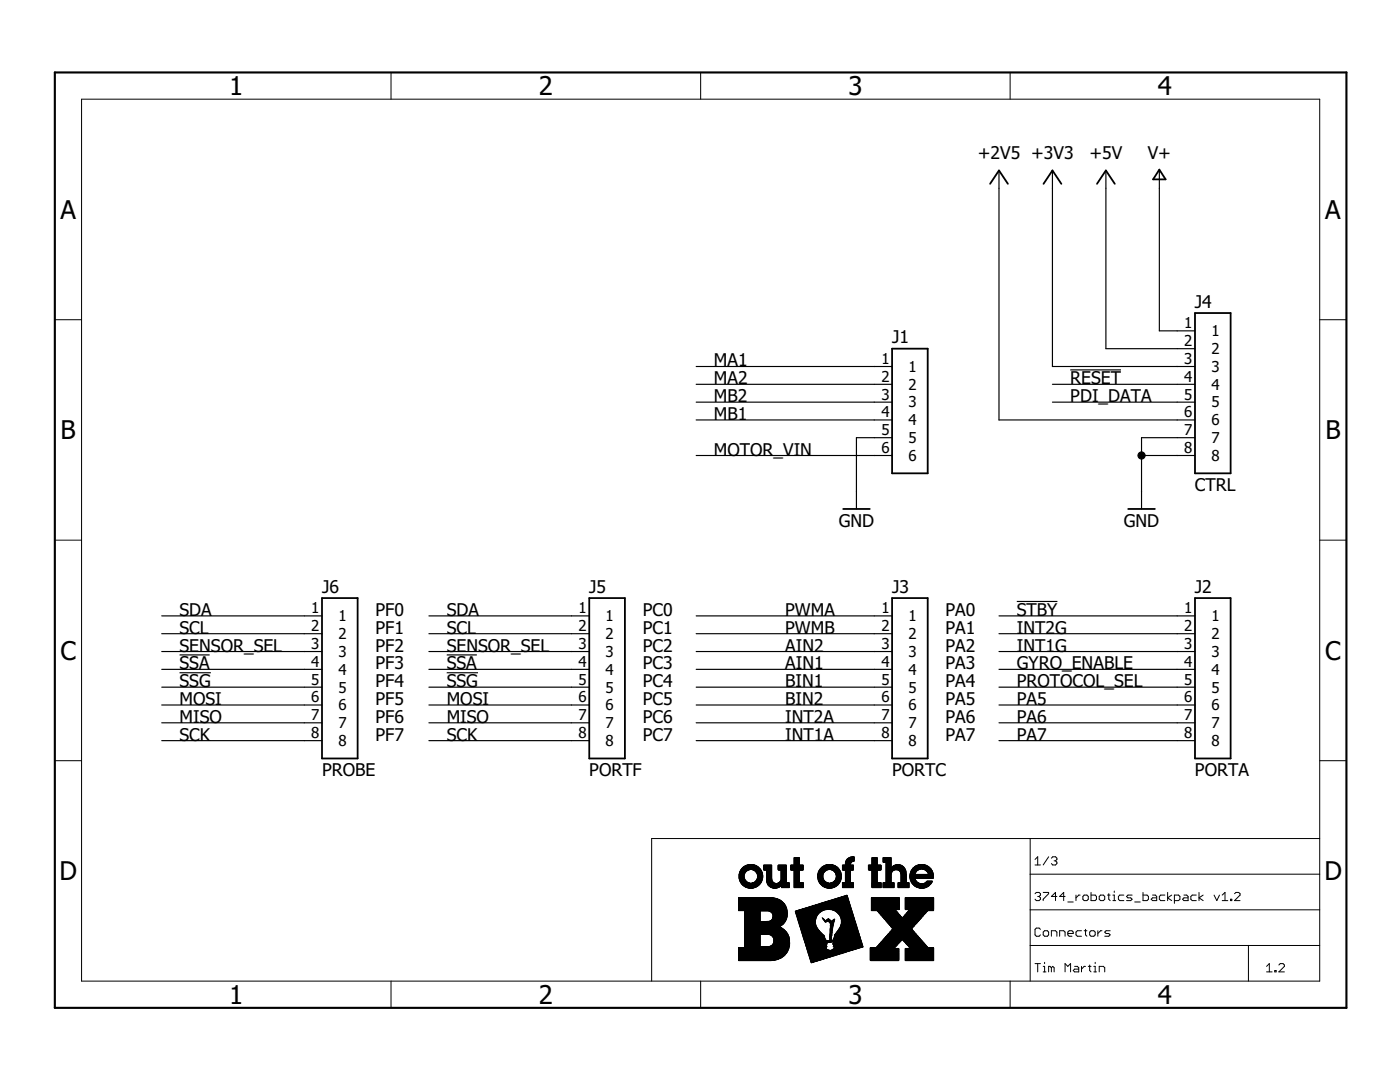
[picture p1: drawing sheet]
<svg xmlns="http://www.w3.org/2000/svg" width="279mm" height="216mm" viewBox="0 0 279 216" stroke-linecap="round" stroke-linejoin="round" font-family="sans-serif">
<defs><g id="words">
<g font-size="5.2">
<text x="45.8" y="19">1</text>
<text x="107.5" y="19">2</text>
<text x="169.3" y="19">3</text>
<text x="231.1" y="19">4</text>
<text x="12.1" y="43.6">A</text>
<text x="264.5" y="43.6">A</text>
<text x="12.1" y="87.6">B</text>
<text x="264.5" y="87.6">B</text>
<text x="12.1" y="131.6">C</text>
<text x="264.5" y="131.6">C</text>
<text x="11.9" y="175.6">D</text>
<text x="264.3" y="175.6">D</text>
<text x="45.8" y="200.3">1</text>
<text x="107.5" y="200.3">2</text>
<text x="169.3" y="200.3">3</text>
<text x="231.1" y="200.3">4</text>
</g>
<g font-size="3.5">
<text x="195.1" y="31.7">+2V5 +3V3</text>
<text x="217.4" y="31.7">+5V</text>
<text x="229" y="31.7">V+</text>
<text x="238.5" y="61.4">J4</text>
<text x="178" y="68.5">J1</text>
<text x="142.5" y="73.1">MA1</text>
<text x="142.5" y="76.7">MA2</text>
<text x="213.6" y="76.7">RESET</text>
<text x="142.5" y="83.8">MB1</text>
<text x="142.5" y="80.2">MB2</text>
<text x="213.6" y="80.2">PDI_DATA</text>
<text x="142.5" y="90.9">MOTOR_VIN</text>
<text x="238.5" y="98">CTRL</text>
<text x="167.4" y="105.1">GND</text>
<text x="224.3" y="105.1">GND</text>
<text x="64.3" y="118.3">J6</text>
<text x="117.6" y="118.3">J5</text>
<text x="178" y="118.3">J3</text>
<text x="238.5" y="118.3">J2</text>
<text x="35.8" y="122.9">SDA</text>
<text x="74.9" y="122.9">PF0</text>
<text x="89.2" y="122.9">SDA</text>
<text x="128.3" y="122.9">PC0</text>
<text x="156.7" y="122.9">PWMA</text>
<text x="188.7" y="122.9">PA0</text>
<text x="202.9" y="122.9">STBY</text>
<text x="35.8" y="126.4">SCL</text>
<text x="35.8" y="130">SENSOR_SEL</text>
<text x="74.9" y="126.4">PF1</text>
<text x="74.9" y="130">PF2</text>
<text x="89.2" y="126.4">SCL</text>
<text x="89.2" y="130">SENSOR_SEL</text>
<text x="128.3" y="126.4">PC1</text>
<text x="128.3" y="130">PC2</text>
<text x="156.7" y="126.4">PWMB</text>
<text x="156.7" y="130">AIN2</text>
<text x="188.7" y="126.4">PA1</text>
<text x="188.7" y="130">PA2</text>
<text x="202.9" y="130">INT1G</text>
<text x="202.9" y="126.4">INT2G</text>
<text x="35.8" y="133.6">SSA</text>
<text x="35.8" y="137.1">SSG</text>
<text x="74.9" y="133.6">PF3</text>
<text x="74.9" y="137.1">PF4</text>
<text x="89.2" y="133.6">SSA</text>
<text x="89.2" y="137.1">SSG</text>
<text x="128.3" y="133.6">PC3</text>
<text x="128.3" y="137.1">PC4</text>
<text x="156.7" y="133.6">AIN1</text>
<text x="156.7" y="137.1">BIN1</text>
<text x="188.7" y="133.6">PA3</text>
<text x="188.7" y="137.1">PA4</text>
<text x="202.9" y="137.1">PROTOCOL_SEL</text>
<text x="202.9" y="133.6">GYRO_ENABLE</text>
<text x="35.8" y="140.7">MOSI</text>
<text x="74.9" y="140.7">PF5</text>
<text x="89.2" y="140.7">MOSI</text>
<text x="128.3" y="140.7">PC5</text>
<text x="156.7" y="140.7">BIN2</text>
<text x="188.7" y="140.7">PA5</text>
<text x="202.9" y="140.7">PA5</text>
<text x="35.8" y="144.2">MISO</text>
<text x="35.8" y="147.8">SCK</text>
<text x="74.9" y="144.2">PF6</text>
<text x="74.9" y="147.8">PF7</text>
<text x="89.2" y="144.2">MISO</text>
<text x="89.2" y="147.8">SCK</text>
<text x="128.3" y="144.2">PC6</text>
<text x="128.3" y="147.8">PC7</text>
<text x="156.7" y="147.8">INT1A</text>
<text x="156.7" y="144.2">INT2A</text>
<text x="188.7" y="144.2">PA6</text>
<text x="188.7" y="147.8">PA7</text>
<text x="202.9" y="144.2">PA6</text>
<text x="202.9" y="147.8">PA7</text>
<text x="64.3" y="154.9">PROBE</text>
<text x="117.6" y="154.9">PORTF</text>
<text x="178" y="154.9">PORTC</text>
<text x="238.5" y="154.9">PORTA</text>
</g>
<g font-size="3">
<text x="236.3" y="65.5">1</text>
<text x="236.3" y="69.1">2</text>
<text x="241.8" y="67.1">1</text>
<text x="241.8" y="70.6">2</text>
<text x="175.9" y="72.6">1</text>
<text x="175.9" y="76.2">2</text>
<text x="181.3" y="74.2">1</text>
<text x="181.3" y="77.7">2</text>
<text x="236.3" y="72.6">3</text>
<text x="236.3" y="76.2">4</text>
<text x="241.8" y="74.2">3</text>
<text x="241.8" y="77.7">4</text>
<text x="175.9" y="79.7">3</text>
<text x="175.9" y="83.3">4</text>
<text x="181.3" y="81.3">3</text>
<text x="236.3" y="79.7">5</text>
<text x="236.3" y="83.3">6</text>
<text x="241.8" y="81.3">5</text>
<text x="175.9" y="86.8">5</text>
<text x="181.3" y="84.9">4</text>
<text x="181.3" y="88.4">5</text>
<text x="236.3" y="86.8">7</text>
<text x="241.8" y="84.9">6</text>
<text x="241.8" y="88.4">7</text>
<text x="175.9" y="90.4">6</text>
<text x="181.3" y="92">6</text>
<text x="236.3" y="90.4">8</text>
<text x="241.8" y="92">8</text>
<text x="62.1" y="122.4">1</text>
<text x="62.1" y="126">2</text>
<text x="67.5" y="124">1</text>
<text x="115.5" y="122.4">1</text>
<text x="115.5" y="126">2</text>
<text x="120.9" y="124">1</text>
<text x="175.9" y="122.4">1</text>
<text x="175.9" y="126">2</text>
<text x="181.3" y="124">1</text>
<text x="236.3" y="122.4">1</text>
<text x="236.3" y="126">2</text>
<text x="241.8" y="124">1</text>
<text x="62.1" y="129.5">3</text>
<text x="67.5" y="127.5">2</text>
<text x="67.5" y="131.1">3</text>
<text x="115.5" y="129.5">3</text>
<text x="120.9" y="127.5">2</text>
<text x="120.9" y="131.1">3</text>
<text x="175.9" y="129.5">3</text>
<text x="181.3" y="127.5">2</text>
<text x="181.3" y="131.1">3</text>
<text x="236.3" y="129.5">3</text>
<text x="241.8" y="127.5">2</text>
<text x="241.8" y="131.1">3</text>
<text x="62.1" y="133.1">4</text>
<text x="62.1" y="136.6">5</text>
<text x="67.5" y="134.6">4</text>
<text x="115.5" y="133.1">4</text>
<text x="115.5" y="136.6">5</text>
<text x="120.9" y="134.6">4</text>
<text x="175.9" y="133.1">4</text>
<text x="175.9" y="136.6">5</text>
<text x="181.3" y="134.6">4</text>
<text x="236.3" y="133.1">4</text>
<text x="236.3" y="136.6">5</text>
<text x="241.8" y="134.6">4</text>
<text x="62.1" y="140.2">6</text>
<text x="62.1" y="143.7">7</text>
<text x="67.5" y="138.2">5</text>
<text x="67.5" y="141.7">6</text>
<text x="115.5" y="140.2">6</text>
<text x="115.5" y="143.7">7</text>
<text x="120.9" y="138.2">5</text>
<text x="120.9" y="141.7">6</text>
<text x="175.9" y="140.2">6</text>
<text x="175.9" y="143.7">7</text>
<text x="181.3" y="138.2">5</text>
<text x="181.3" y="141.7">6</text>
<text x="236.3" y="140.2">6</text>
<text x="236.3" y="143.7">7</text>
<text x="241.8" y="138.2">5</text>
<text x="241.8" y="141.7">6</text>
<text x="62.1" y="147.3">8</text>
<text x="67.5" y="145.3">7</text>
<text x="67.5" y="148.8">8</text>
<text x="115.5" y="147.3">8</text>
<text x="120.9" y="145.3">7</text>
<text x="120.9" y="148.8">8</text>
<text x="175.9" y="147.3">8</text>
<text x="181.3" y="145.3">7</text>
<text x="181.3" y="148.8">8</text>
<text x="236.3" y="147.3">8</text>
<text x="241.8" y="145.3">7</text>
<text x="241.8" y="148.8">8</text>
</g>
</g></defs>
<g fill="none" stroke="#000" stroke-width=".2">
<path d="M16.3 19.8h247.1v176h-247.1zM78 14.5v5.3M139.8 14.5v5.3M201.6 14.5v5.3M10.9 63.8h5.4M263.4 63.8h5.3M10.9 107.8h5.4M263.4 107.8h5.3M10.9 151.8h5.4M263.4 151.8h5.3M205.6 167.3v28.5M205.6 174.4h57.8"/>
<path d="M206.6 178.3l.2-.2h.6l.2 .2v.3l-.2 .3M206.6 171.5l.5-.5v1.6M206.6 172.6h1M207.1 178.9h.3M207.4 178.9l.2 .3v.2l-.2 .3h-.6l-.2-.3M208.2 178.1h1.1v.2l-1.1 1.1v.3M209.3 171l-1.1 1.6M209.8 171.2l.3-.2h.6l.2 .2v.3l-.2 .3M210.4 171.8h.3M210.7 171.8l.2 .2v.3l-.2 .3h-.6l-.3-.3M210.9 178.9h-1.1l.9-.8v1.6M212.6 178.9h-1.1l.8-.8v1.6"/>
<path d="M213.1 180h1.1M214.7 178.6v1.1M215.6 178.6h-.3l-.6 .6M216.4 178.6h.5l.3 .3v.5l-.3 .3h-.5l-.3-.3v-.5zM217.7 178.1v1.6h.9l.2-.3v-.5l-.2-.3h-.9M219.6 178.6h.6l.3 .3v.5l-.3 .3h-.6l-.2-.3v-.5zM221 178.6h.6M221.3 178.3v1.1l.3 .3M222.1 179.7h.6M222.1 178.6h.3v1.1M222.4 177.8v.3M224.3 178.6h-.8l-.3 .3v.5l.3 .3h.8"/>
<path d="M225.9 178.6h-.8l-.3 .3 .3 .3h.6l.2 .2-.2 .3h-.9M226.5 180h1.1M228.1 178.1v1.6h.8l.3-.3v-.5l-.3-.3h-.8M230 178.6h.6l.2 .3v.8h-.8l-.3-.3 .3-.2h.8M232.5 178.6h-.9l-.2 .3v.5l.2 .3h.9M233 178.1v1.6M233.8 178.6l-.8 .6 .8 .5M234.4 179.7h.8l.3-.3v-.5l-.3-.3h-.8v1.7M236.3 178.6h.5l.3 .3v.8h-.8l-.3-.3 .3-.2h.8M238.7 178.6h-.8l-.2 .3v.5l.2 .3h.8M239.3 178.1v1.6M240.1 178.6l-.8 .6 .8 .5"/>
<path d="M242.3 178.6l.5 1.1 .6-1.1M243.9 179.7h1.1M243.9 178.6l.6-.5v1.6M245.6 179.4h.2v.3h-.2zM246.4 178.3l.3-.2h.5l.3 .2v.3l-1.1 1.1h1.1M263.4 167.3h-133.4v28.5M78 195.8v5.3M139.8 195.8v5.3M201.6 195.8v5.3M205.6 188.7h57.8M205.6 181.5h57.8M206.6 192.3h1"/>
<path d="M207.1 192.3v1.6M207.6 185.4l-.2-.2h-.6l-.2 .2v1.1l.2 .3h.6l.2-.3M208.2 186l.3-.3h.5l.3 .3v.5l-.3 .3h-.5l-.3-.3zM208.2 193.9h.5M208.2 192.8h.3v1.1M208.5 192v.3M209.8 193.1l-.3-.3h-.2v1.1M209.8 186.8v-1.1h.9l.2 .3v.8M209.8 193.1v.8M209.8 193.1l.3-.3 .3 .3v.8M211.5 186.8v-1.1h.8l.3 .3v.8M212.6 193.9v-1.6l.5 .5 .6-.5v1.6"/>
<path d="M213.1 186.3h1.1v-.3l-.3-.3h-.5l-.3 .3v.5l.3 .3h.5M214.5 192.8h.5l.3 .3v.8h-.8l-.3-.2 .3-.3h.8M215.8 185.7h-.8l-.3 .3v.5l.3 .3h.8M215.8 192.8v1.1M216.4 185.7h.5M216.6 185.4v1.1l.3 .3M216.6 192.8h-.2l-.6 .6M217.2 192.8h.5M217.5 186l.2-.3h.6l.3 .3v.5l-.3 .3h-.6l-.2-.3zM217.5 192.6v1.1l.2 .2M218.3 193.9h.5M218.3 192.8h.3v1.1"/>
<path d="M218.6 192v.3M219.1 185.7v1.1M219.4 193.9v-1.1h.8l.3 .3v.8M219.9 185.7h-.3l-.5 .6M221.6 185.7h-.9l-.2 .3 .2 .3h.6l.3 .2-.3 .3h-.8M249.2 188.7v7.1M252.8 192.8l.5-.5v1.6M252.8 193.9h1.1M254.4 193.7h.3v.2h-.3zM255.2 192.6l.3-.3h.6l.2 .3v.2l-1.1 1.1h1.1"/>
</g>
<path d="M10.9 14.5h257.8v186.6h-257.8z" fill="none" stroke="#000" stroke-width=".42"/>
<g fill="#000" stroke="#000" stroke-width=".2">
<path d="M147.4 180h8.8zM147.4 179.9l8.7 .1zM147.4 179.9h8.7zM147.4 179.8l8.6 .1zM147.4 179.7l8.5 .1zM147.4 179.7h8.5zM147.4 179.6l8.4 .1zM147.4 179.6h8.3zM147.4 179.5l8.2 .1zM147.4 179.4l8 .1zM147.4 179.3l7.7 .1zM147.4 179.3h7.6z"/>
<path d="M147.4 179.2l7.3 .1zM147.4 179.2h7.1zM147.4 179.1l6.8 .1zM147.4 179.5h8.1zM147.4 179.4h7.9zM147.5 175.3h1zM147.5 175.2l1 .1zM147.5 175.2h1zM147.5 175.1l1 .1zM147.5 175.1h1zM147.5 175h1zM147.5 174.9h1z"/>
<path d="M147.5 174.8h1zM147.5 174.7l1 .1zM147.5 174.7h1zM147.5 174.6l1 .1zM147.5 174.6h1zM147.5 174.5l1 .1zM147.5 174.5h1zM147.5 174.4l1 .1zM147.6 175.5h1.1zM147.6 175.4l1.1 .1zM147.6 175.4h1zM147.6 175.3l1 .1z"/>
<path d="M147.6 174.4h1zM147.6 174.3h1zM147.6 174.2h1.1zM147.6 175.6l1.2 .1zM147.6 174.1h1.2zM147.6 175.6h1.1zM147.6 175.5l1.1 .1zM147.6 174.1h1.1zM147.6 175.7h1.2zM147.6 174h1.2zM147.6 173.9l1.2 .1zM147.7 175.8l1.2 .1z"/>
<path d="M147.7 175.7l1.2 .1zM147.7 173.9h1.2zM147.7 175.9h1.3zM147.7 173.8l1.2 .1zM147.7 175.9l1.3 .1zM147.7 173.8h1.3zM147.8 176l1.4 .1zM147.8 176h1.3zM147.8 173.7l1.3 .1zM147.8 173.7h1.4zM147.8 176.1h1.5zM147.8 173.6l1.5 .1z"/>
<path d="M147.8 176.2h1.8zM147.8 176.1l1.6 .1zM147.8 173.6h1.6zM147.8 173.5l1.8 .1zM147.9 176.2l3.9 .1zM147.9 173.5h3.9zM148 176.3h3.7zM148 173.4h3.7zM148 176.4h3.7zM148 176.3l3.7 .1zM148 173.3h3.7zM148.1 176.4l3.5 .1z"/>
<path d="M148.1 173.2l3.5 .1zM148.1 176.5l3.5 .1zM148.1 173.2h3.5zM148.2 176.6h3.3zM148.2 173.1l3.3 .1zM148.2 176.6l3.2 .1zM148.2 173.1h3.2zM148.3 176.7h3.1zM148.3 173l3.1 .1zM148.3 173h3zM148.4 176.7l2.9 .1zM148.4 176.8h2.8z"/>
<path d="M148.4 172.9l2.9 .1zM148.5 176.8l2.7 .1zM148.5 172.9h2.7zM148.6 176.9h2.5zM148.6 172.8l2.5 .1zM148.7 176.9l2.3 .1zM148.7 172.8h2.3zM148.8 177h2.1zM148.8 172.7l2.1 .1zM148.9 177l1.9 .1zM148.9 172.7h1.9zM149 177.1h1.6z"/>
<path d="M149 172.6l1.7 .1zM149.2 177.1l1.3 .1zM149.2 172.6h1.3zM149.4 177.2h.9zM149.4 172.5l.9 .1zM150.1 176.2h1.7zM150.1 173.5l1.7 .1zM150.3 176.1l1.6 .1zM150.3 173.6h1.6zM150.4 176.1h1.5zM150.4 173.6l1.5 .1zM150.5 176l1.4 .1z"/>
<path d="M150.5 173.7h1.4zM150.6 173.7l1.4 .1zM150.6 176h1.3zM150.7 175.9l1.3 .1zM150.7 173.8h1.3zM150.7 175.9h1.3zM150.7 173.8l1.3 .1zM150.8 175.8l1.2 .1zM150.8 173.9h1.2zM150.9 175.7l1.1 .1zM150.9 173.9l1.1 .1zM150.9 175.7h1.2z"/>
<path d="M150.9 175.6l1.2 .1zM150.9 174.1h1.2zM150.9 174h1.2zM151 175.6h1.1zM151 174.1h1.1zM151 175.5l1.1 .1zM151 175.5h1.1zM151 174.2h1.1zM151.1 175.4l1 .1zM151.1 175.4h1zM151.1 174.3h1.1zM151.1 174.3h1z"/>
<path d="M151.1 175.3l1.1 .1zM151.1 175.3h1.1zM151.1 175.2l1.1 .1zM151.1 174.5h1.1zM151.1 174.4l1.1 .1zM151.1 174.4h1.1zM151.2 175.2h1zM151.2 175.1l1 .1zM151.2 175.1h1zM151.2 175h1zM151.2 174.9h1zM151.2 174.8h1z"/>
<path d="M151.2 174.7l1 .1zM151.2 174.7h1zM151.2 174.6l1 .1zM151.2 174.6h1zM151.2 174.5l1 .1zM152.4 173.6h1.6zM152.4 173.5l1.6 .1zM152.4 173.5h1.6zM152.4 173.4h1.6zM152.4 173.3h1.6zM152.4 173.2l1.6 .1zM152.4 173.2h1.6z"/>
<path d="M152.4 173.1l1.6 .1zM152.4 173.1h1.6zM152.4 173l1.6 .1zM152.4 173h1.6zM152.4 172.9l1.6 .1zM152.4 172.9h1.6zM152.4 172.8l1.6 .1zM152.4 172.8h1.6zM152.4 172.7l1.6 .1zM152.4 172.7h1.6zM152.4 172.6l1.6 .1zM153 175.9h1.2z"/>
<path d="M153 175.8l1.2 .1zM153 175.9l1.2 .1zM153 175.7l1.1 .1zM153 175.7h1.1zM153 175.6l1.1 .1zM153 175.6h1.1zM153 175.5l1.1 .1zM153 175.5h1.1zM153 175.4l1.1 .1zM153 175.4h1.1zM153 175.3l1 .1zM153 175.3h1z"/>
<path d="M153 175.2l1 .1zM153 175.2h1zM153 175.1l1 .1zM153 175.1h1zM153 175h1zM153 174.9h1zM153 174.8h1zM153 174.7l1 .1zM153 174.7h1zM153 174.6l1 .1zM153 174.6h1zM153 174.5l1 .1z"/>
<path d="M153 174.5h1zM153 174.4l1 .1zM153 174.4h1zM153 174.3h1zM153 174.2h1zM153 174.1h1zM153 174h1zM153 173.9l1 .1zM153 173.9h1zM153 173.8l1 .1zM153 173.8h1zM153 173.7l1 .1z"/>
<path d="M153 173.7h1zM153 173.6l1 .1zM153 176l1.3 .1zM153 176h1.3zM153.1 176.1h1.3zM153.1 176.1l1.4 .1zM153.1 176.2l1.6 .1zM153.1 176.2h1.4zM153.2 176.3l4.3 .1zM153.2 176.3h4.3zM153.2 176.4l4.3 .1zM153.2 176.4h4.3z"/>
<path d="M153.2 176.5l4.3 .1zM153.3 176.6l4.2 .1zM153.3 176.6h4.2zM153.4 176.7h2.5zM153.4 176.7l2.5 .1zM153.5 176.8h2.3zM153.5 176.8l2.3 .1zM153.6 176.9h2.1zM153.7 176.9l1.9 .1zM153.7 177h1.9zM153.8 177l1.6 .1zM153.9 177.1h1.4z"/>
<path d="M154.1 177.1l1.1 .1zM154.3 177.2h.7zM155.1 176.2l2.4 .1zM155.3 176.2h2.2zM155.3 173.5l1.6 .1zM155.3 173.5h1.6zM155.3 173.4h1.6zM155.3 173.3h1.6zM155.3 173.2l1.6 .1zM155.3 173.2h1.6zM155.3 173.1l1.6 .1zM155.3 173.1h1.6z"/>
<path d="M155.3 173l1.6 .1zM155.3 173h1.6zM155.3 172.9l1.6 .1zM155.3 172.9h1.6zM155.3 172.8l1.6 .1zM155.3 172.8h1.6zM155.3 172.7l1.6 .1zM155.3 172.7h1.6zM155.3 173.6h1.6zM155.3 172.6l1.6 .1zM155.4 176.1l2.1 .1zM155.5 176.1h1.4z"/>
<path d="M155.5 176l1.4 .1zM155.6 176h1.3zM155.7 175.9l1.2 .1zM155.7 175.9h1.2zM155.7 175.8l1.2 .1zM155.7 175.7l1.2 .1zM155.8 175.7h1.1zM155.8 175.6l1.1 .1zM155.8 175.6h1.1zM155.9 175.5l1 .1zM155.9 175.5h1zM155.9 175.4l1 .1z"/>
<path d="M155.9 175.4h1zM155.9 175.3l1 .1zM155.9 175.3h1zM155.9 175.2l1 .1zM155.9 175.2h1zM155.9 175.1l1 .1zM155.9 175.1h1zM155.9 175h1zM155.9 174.9h1zM155.9 174.8h1zM155.9 174.7l1 .1zM155.9 174.7h1z"/>
<path d="M155.9 174.6l1 .1zM155.9 174.6h1zM155.9 174.5l1 .1zM155.9 174.5h1zM155.9 174.4l1 .1zM155.9 174.4h1zM155.9 174.3h1zM155.9 174.2h1zM155.9 174.1h1zM155.9 174h1zM155.9 173.9l1 .1zM155.9 173.9h1z"/>
<path d="M155.9 173.8l1 .1zM155.9 173.8h1zM155.9 173.7l1 .1zM155.9 173.7h1zM155.9 173.6l1 .1zM156 177.1h1.5zM156 177l1.5 .1zM156 177h1.5zM156 176.9l1.5 .1zM156 176.9h1.5zM156 176.8l1.5 .1zM156 176.8h1.5z"/>
<path d="M156 176.7l1.5 .1zM156 176.7h1.5zM157.8 173.6h2.5zM157.8 173.5l2.5 .1zM157.8 173.5h2.5zM157.8 173.4h2.5zM157.8 173.3h2.5zM157.8 173.2l2.5 .1zM157.8 173.2h2.5zM157.8 173.1l2.5 .1zM157.8 173.1h2.5zM157.8 173l2.5 .1z"/>
<path d="M157.8 173h2.5zM157.8 172.9l2.5 .1zM157.8 172.9h2.5zM157.8 172.8l2.5 .1zM157.8 172.8h2.5zM157.8 172.7l2.5 .1zM157.8 172.7h2.5zM157.8 172.6l2.5 .1zM158.5 177.1h1.8zM158.5 177l1.8 .1zM158.5 177h1.8zM158.5 176.9l1.8 .1z"/>
<path d="M158.5 176.9h1.8zM158.5 176.8l1.8 .1zM158.5 176.8h1.8zM158.5 176.7l1.8 .1zM158.5 176.7h1.8zM158.5 176.6l1.8 .1zM158.5 176.6h1.8zM158.5 176.5l1.8 .1zM158.5 176.4l1.8 .1zM158.5 176.4h1.8zM158.5 176.3l1.8 .1zM158.5 176.3h1.8z"/>
<path d="M158.5 176.2l1.8 .1zM158.5 176.2h1.8zM158.5 176.1l1.8 .1zM158.5 176.1h1zM158.5 176l1 .1zM158.5 176h1zM158.5 175.9l1 .1zM158.5 175.9h1zM158.5 175.8l1 .1zM158.5 175.7l1 .1zM158.5 175.7h1zM158.5 175.6l1 .1z"/>
<path d="M158.5 175.6h1zM158.5 175.5l1 .1zM158.5 175.5h1zM158.5 175.4l1 .1zM158.5 175.4h1zM158.5 175.3l1 .1zM158.5 175.3h1zM158.5 175.2l1 .1zM158.5 175.2h1zM158.5 175.1l1 .1zM158.5 175.1h1zM158.5 175h1z"/>
<path d="M158.5 174.9h1zM158.5 174.8h1zM158.5 174.7l1 .1zM158.5 174.7h1zM158.5 174.6l1 .1zM158.5 174.6h1zM158.5 174.5l1 .1zM158.5 174.5h1zM158.5 174.4l1 .1zM158.5 174.4h1zM158.5 174.3h1zM158.5 174.2h1z"/>
<path d="M158.5 174.1h1zM158.5 174h1zM158.5 173.9l1 .1zM158.5 173.9h1zM158.5 173.8l1 .1zM158.5 173.8h1zM158.5 173.7l1 .1zM158.5 173.7h1zM158.5 173.6l1 .1zM158.5 172.6h1zM158.5 172.5l1 .1zM158.5 172.4l1 .1z"/>
<path d="M158.5 172.4h1zM158.5 172.3l1 .1zM158.5 172.3h1zM158.5 172.2l1 .1zM158.5 172.2h1zM158.5 172.1l1 .1zM158.5 172.1h1zM158.5 172l1 .1zM158.5 172h1zM158.5 171.9l1 .1zM158.5 171.9h1zM158.5 171.8l1 .1z"/>
<path d="M158.5 171.7l1 .1zM158.5 171.7h1zM158.5 171.6l1 .1zM158.5 171.6h1zM158.5 171.5l1 .1zM158.5 171.5h1zM158.5 171.4l1 .1zM158.5 171.4h1zM158.5 171.3l1 .1zM158.5 171.3h1zM158.5 171.2l1 .1zM158.5 171.2h1z"/>
<path d="M158.5 171.1l1 .1zM163.2 175.1l1 .1zM163.2 175.1h1zM163.2 175h1zM163.2 174.9h1zM163.2 174.8h1zM163.2 174.7l1 .1zM163.2 174.7h1zM163.2 174.6l1 .1zM163.2 174.6h1zM163.2 174.5l1 .1zM163.2 175.2h1z"/>
<path d="M163.2 174.5h1zM163.2 175.4h1.1zM163.2 175.3l1.1 .1zM163.2 175.3h1.1zM163.2 175.2l1.1 .1zM163.2 174.4l1.1 .1zM163.2 174.4h1.1zM163.2 174.3h1.1zM163.3 175.6h1.2zM163.3 175.5l1.1 .1zM163.3 175.5h1.1zM163.3 175.4l1 .1z"/>
<path d="M163.3 174.2h1zM163.3 174.2h1.1zM163.3 174.1h1.2zM163.3 175.7h1.2zM163.3 174h1.2zM163.3 173.9l1.2 .1zM163.3 175.6l1.1 .1zM163.3 174.1h1.1zM163.4 175.9h1.3zM163.4 175.8l1.2 .1zM163.4 175.7l1.2 .1zM163.4 173.9h1.2z"/>
<path d="M163.4 173.8l1.3 .1zM163.4 176h1.4zM163.4 173.7l1.4 .1zM163.4 175.9l1.3 .1zM163.4 173.8h1.3zM163.5 176l1.4 .1zM163.5 173.7h1.4zM163.5 173.6l1.5 .1zM163.5 176.1l1.6 .1zM163.5 173.6h1.6zM163.6 176.1h1.4zM163.6 176.2l3.9 .1z"/>
<path d="M163.6 176.2h1.8zM163.6 173.5l1.7 .1zM163.6 173.5h3.9zM163.7 176.3h3.7zM163.7 173.4h3.7zM163.7 176.3l3.7 .1zM163.7 173.3h3.7zM163.8 176.4h3.5zM163.8 176.4l3.5 .1zM163.8 173.2l3.5 .1zM163.9 176.5l3.4 .1zM163.9 173.2h3.4z"/>
<path d="M163.9 176.6h3.3zM163.9 173.1l3.3 .1zM164 173.1h3.2zM164 176.6l3.1 .1zM164 176.7h3.1zM164 173l3.1 .1zM164.1 173h3zM164.1 176.7l2.9 .1zM164.1 176.8h2.9zM164.1 172.9l2.9 .1zM164.2 176.8l2.7 .1zM164.2 172.9h2.7z"/>
<path d="M164.3 176.9h2.5zM164.3 172.8l2.5 .1zM164.4 176.9l2.3 .1zM164.4 172.8h2.3zM164.5 177h2.1zM164.5 172.7l2.1 .1zM164.6 180h4.9zM164.6 177l1.9 .1zM164.6 172.7h1.9zM164.7 177.1h1.7zM164.7 172.6l1.7 .1zM164.8 179.9l4.7 .1z"/>
<path d="M164.9 172.6h1.3zM164.9 177.1l1.3 .1zM165 179.9h4.4zM165.1 172.5l.9 .1zM165.1 179.8l4.3 .1zM165.1 177.2h.8zM165.3 179.7l4.1 .1zM165.5 179.7h3.9zM165.7 179.6l3.7 .1zM165.7 176.2h1.8zM165.8 179.6h3.6zM165.8 173.5l1.7 .1z"/>
<path d="M166 176.1l1.6 .1zM166 173.6h1.6zM166 179.5l3.4 .1zM166.1 176.1h1.5zM166.1 173.6l1.5 .1zM166.2 176l1.4 .1zM166.2 173.7h1.4zM166.2 179.5h3.1zM166.3 176h1.3zM166.3 173.7l1.3 .1zM166.4 179.4l2.9 .1zM166.4 175.9l1.2 .1z"/>
<path d="M166.4 173.8h1.3zM166.4 175.9h1.3zM166.4 173.8l1.3 .1zM166.5 175.8l1.2 .1zM166.5 173.9h1.2zM166.5 179.4h2.8zM166.5 175.7l1.3 .1zM166.5 173.9l1.3 .1zM166.6 175.7h1.2zM166.6 174h1.2zM166.6 174.1h1.2zM166.6 175.6l1.1 .1z"/>
<path d="M166.7 179.3l2.5 .1zM166.7 175.6h1.1zM166.7 175.5l1.1 .1zM166.7 174.2h1.1zM166.7 174.1h1.1zM166.8 175.5h1zM166.8 175.4l1.1 .1zM166.8 174.3h1.1zM166.8 174.2h1.1zM166.8 175.4h1.1zM166.8 175.3l1.1 .1zM166.8 174.4l1.1 .1z"/>
<path d="M166.8 174.4h1.1zM166.9 175.3h1zM166.9 175.2l1 .1zM166.9 175.2h1zM166.9 175.1l1 .1zM166.9 175.1h1zM166.9 174.6l1 .1zM166.9 174.6h1zM166.9 174.5l1 .1zM166.9 174.5h1zM166.9 175h1zM166.9 174.9h1z"/>
<path d="M166.9 174.8h1zM166.9 174.7l1 .1zM166.9 174.7h1zM166.9 179.3h2.3zM167 179.2l2.2 .1zM167.2 179.2h2zM167.4 179.1l1.8 .1zM167.6 179.1h1.6zM167.7 179h1.4zM167.9 178.9l1.2 .1zM168.1 178.9h1zM168.1 177.1h2.2z"/>
<path d="M168.1 177l2.2 .1zM168.1 177h2.2zM168.1 176.9l2.2 .1zM168.1 176.9h2.2zM168.1 176.8l2.2 .1zM168.1 176.8h2.2zM168.1 176.7l2.2 .1zM168.1 176.7h2.2zM168.1 176.6l2.2 .1zM168.1 176.6h2.2zM168.1 176.5l2.2 .1zM168.1 176.4l2.2 .1z"/>
<path d="M168.1 176.4h2.2zM168.1 176.3l2.2 .1zM168.1 176.3h2.2zM168.1 176.2l2.2 .1zM168.1 176.2h2.2zM168.1 176.1l2.2 .1zM168.1 173.6h2.2zM168.1 173.5l2.2 .1zM168.1 173.5h2.2zM168.1 173.4h2.2zM168.1 173.3h2.2zM168.1 173.2l2.2 .1z"/>
<path d="M168.1 173.2h2.2zM168.1 173.1l2.2 .1zM168.1 173.1h2.2zM168.1 173l2.2 .1zM168.1 173h2.2zM168.1 172.9l2.2 .1zM168.1 172.9h2.2zM168.1 172.8l2.2 .1zM168.1 172.8h2.2zM168.1 172.7l2.2 .1zM168.1 172.7h2.2zM168.1 172.6l2.2 .1z"/>
<path d="M168.3 178.8l.8 .1zM168.4 178.8h.7zM168.6 178.7l.5 .1zM168.7 176.1h1zM168.7 176l1 .1zM168.7 176h1zM168.7 175.9l1 .1zM168.7 175.9h1zM168.7 175.8l1 .1zM168.7 175.7l1 .1zM168.7 175.7h1zM168.7 175.6l1 .1z"/>
<path d="M168.7 175.6h1zM168.7 175.5l1 .1zM168.7 175.5h1zM168.7 175.4l1 .1zM168.7 175.4h1zM168.7 175.3l1 .1zM168.7 175.3h1zM168.7 175.2l1 .1zM168.7 175.2h1zM168.7 175.1l1 .1zM168.7 175.1h1zM168.7 175h1z"/>
<path d="M168.7 174.9h1zM168.7 174.8h1zM168.7 174.7l1 .1zM168.7 174.7h1zM168.7 174.6l1 .1zM168.7 174.6h1zM168.7 174.5l1 .1zM168.7 174.5h1zM168.7 174.4l1 .1zM168.7 174.4h1zM168.7 174.3h1zM168.7 174.2h1z"/>
<path d="M168.7 174.1h1zM168.7 174h1zM168.7 173.9l1 .1zM168.7 173.9h1zM168.7 173.8l1 .1zM168.7 173.8h1zM168.7 173.7l1 .1zM168.7 173.7h1zM168.7 173.6l1 .1zM168.7 172.6h1zM168.7 172.5l1 .1zM168.7 172.4l1 .1z"/>
<path d="M168.7 172.4h1zM168.7 172.3l1.1 .1zM168.7 172.3h1.1zM168.7 172.2l1.1 .1zM168.7 172.2h1.1zM168.7 172.1l1.1 .1zM168.8 178.7h.3zM168.8 172l1.1 .1zM168.8 172h1.2zM168.8 172.1h1.1zM168.8 171.9l1.3 .1zM168.8 171.9h1.5z"/>
<path d="M168.8 171.8l1.7 .1zM168.9 171.7l1.6 .1zM168.9 171.7h1.6zM168.9 171.6l1.6 .1zM168.9 178.6l.2 .1zM168.9 171.6h1.6zM169 171.5l1.5 .1zM169 171.5h1.5zM169 171.4l1.5 .1zM169.1 171.4h1.4zM169.2 171.3l1.3 .1zM169.2 171.3h1.3z"/>
<path d="M169.3 171.2l1.2 .1zM169.4 171.2h1.1zM169.5 171.1l1 .1zM169.6 171.1h.9zM169.7 171h.8zM170 171h.5zM173.3 173.5l2.6 .1zM173.3 173.5h2.6zM173.3 173.4h2.6zM173.3 173.3h2.6zM173.3 173.2l2.6 .1zM173.3 173.2h2.6z"/>
<path d="M173.3 173.1l2.6 .1zM173.3 173.1h2.6zM173.3 173l2.6 .1zM173.3 173h2.6zM173.3 172.9l2.6 .1zM173.3 172.9h2.6zM173.3 172.8l2.6 .1zM173.3 172.8h2.6zM173.3 172.7l2.6 .1zM173.3 172.7h2.6zM173.3 172.6l2.5 .1zM173.4 173.6h2.4z"/>
<path d="M173.9 180h5.6zM173.9 179.9l5.6 .1zM173.9 179.9h5.6zM173.9 179.8l5.6 .1zM173.9 179.7l5.6 .1zM173.9 179.7h5.6zM173.9 179.6l5.6 .1zM173.9 179.6h5.6zM173.9 179.5l5.6 .1zM173.9 179.5h5.6zM173.9 179.4l5.6 .1zM173.9 179.4h5.6z"/>
<path d="M173.9 179.3l5.6 .1zM173.9 179.3h5.6zM173.9 179.2l5.6 .1zM173.9 179.2h5.6zM173.9 179.1l5.6 .1zM174 177l1.9 .1zM174 177h1.9zM174 176.9l1.9 .1zM174 176.9h1.9zM174 176.8l1.9 .1zM174 176.8h1.9zM174 176.7l1.9 .1z"/>
<path d="M174 176.7h1.9zM174 176.6l1.9 .1zM174 176.6h1.9zM174 176.5l1.9 .1zM174 176.4l1.9 .1zM174 176.4h1.9zM174 176.3l1.9 .1zM174 176.3h1.9zM174 176.2l1.9 .1zM174 176.2h1.9zM174 176.1l1.9 .1zM174 176.1h1.1z"/>
<path d="M174 176l1.1 .1zM174 176h1.1zM174 175.9l1.1 .1zM174 175.9h1.1zM174 175.8l1.1 .1zM174 175.7l1.1 .1zM174 175.7h1.1zM174 175.6l1.1 .1zM174 175.6h1.1zM174 175.5l1.1 .1zM174 175.5h1.1zM174 175.4l1.1 .1z"/>
<path d="M174 175.4h1.1zM174 175.3l1.1 .1zM174 175.3h1.1zM174 175.2l1.1 .1zM174 175.2h1.1zM174 175.1l1.1 .1zM174 175.1h1.1zM174 175h1.1zM174 174.9h1.1zM174 174.8h1.1zM174 174.7l1.1 .1zM174 174.7h1.1z"/>
<path d="M174 174.6l1.1 .1zM174 174.6h1.1zM174 174.5l1.1 .1zM174 174.5h1.1zM174 174.4l1.1 .1zM174 174.4h1.1zM174 174.3h1.1zM174 174.2h1.1zM174 174.1h1.1zM174 174h1.1zM174 173.9l1.1 .1zM174 173.9h1.1z"/>
<path d="M174 173.8l1.1 .1zM174 173.8h1.1zM174 173.7l1.1 .1zM174 173.7h1.1zM174 173.6l1.1 .1zM174 172.6h1.1zM174 172.5l1.1 .1zM174 172.4l1.1 .1zM174 172.4h1.1zM174 172.3l1.1 .1zM174 172.3h1.1zM174 172.2l1.1 .1z"/>
<path d="M174 172.2h1.1zM174 172.1l1.1 .1zM174 172.1h1.1zM174 172l1.1 .1zM174 172h1.1zM174 171.9l1.1 .1zM174 171.9h1.1zM174 171.8l1.1 .1zM174 171.7l1.1 .1zM174 171.7h1.1zM174 171.6l1.1 .1zM174 171.6h1.1z"/>
<path d="M174 171.5l1.1 .1zM174 171.5h1.1zM174 171.4l1.1 .1zM174 171.4h1.1zM174 171.3l1.1 .1zM174 171.3h1.1zM174 171.2l1.1 .1zM174 171.2h1.1zM174 171.1l1.1 .1zM174.1 177.1h1.8zM176.2 177.1h2.2zM176.2 177l2.2 .1z"/>
<path d="M176.2 177h2.2zM176.2 176.9l2.2 .1zM176.2 176.9h2.2zM176.2 176.8l2.2 .1zM176.2 176.8h2.2zM176.2 176.7l2.2 .1zM176.2 176.7h2.2zM176.2 176.6l2.2 .1zM176.2 176.6h2.2zM176.2 176.5l2.2 .1zM176.2 176.4l2.2 .1zM176.2 176.4h2.2z"/>
<path d="M176.2 176.3l2.2 .1zM176.2 176.3h2.2zM176.2 176.2l2.2 .1zM176.2 176.2h2.2zM176.2 176.1l2.2 .1zM176.2 172l1.6 .1zM176.2 172h1.6zM176.2 171.9l1.6 .1zM176.2 171.9h1.6zM176.2 171.8l1.6 .1zM176.2 171.7l1.6 .1zM176.2 171.7h1.6z"/>
<path d="M176.2 171.6l1.6 .1zM176.2 171.6h1.6zM176.2 171.5l1.6 .1zM176.2 171.5h1.6zM176.2 171.4l1.6 .1zM176.2 171.4h1.6zM176.2 171.3l1.6 .1zM176.2 171.3h1.6zM176.2 171.2l1.6 .1zM176.2 171.2h1.6zM176.2 171.1l1.6 .1zM176.8 176.1h1z"/>
<path d="M176.8 176l1 .1zM176.8 176h1zM176.8 175.9l1 .1zM176.8 175.9h1zM176.8 175.8l1 .1zM176.8 175.7l1 .1zM176.8 175.7h1zM176.8 175.6l1 .1zM176.8 175.6h1zM176.8 175.5l1 .1zM176.8 175.5h1zM176.8 175.4l1 .1z"/>
<path d="M176.8 175.4h1zM176.8 175.3l1 .1zM176.8 175.3h1zM176.8 175.2l1 .1zM176.8 175.2h1zM176.8 175.1l1 .1zM176.8 175.1h1zM176.8 175h1zM176.8 174.9h1zM176.8 174.8h1zM176.8 174.7l1 .1zM176.8 174.7h1z"/>
<path d="M176.8 174.6l1 .1zM176.8 174.6h1zM176.8 174.5l1 .1zM176.8 174.5h1zM176.8 174.4l1 .1zM176.8 174.4h1.1zM176.8 174.3h1.1zM176.8 174.2h1.1zM176.8 174.1h1.1zM176.8 174h1.2zM176.8 173.9l1.3 .1zM176.8 173.9h1.3z"/>
<path d="M176.8 173.8l1.3 .1zM176.8 173.8h1.3zM176.8 173.7l1.4 .1zM176.8 173.7h1.5zM176.8 173.6l1.6 .1zM176.8 173.6h1.7zM176.8 173.5l3.9 .1zM176.8 173.5h3.9zM176.8 173.4h3.9zM176.8 173.4h3.8zM176.8 173.3h3.8zM176.8 173.2l3.8 .1z"/>
<path d="M176.8 173.2h1zM176.8 173.1l1 .1zM176.8 173.1h1zM176.8 173l1 .1zM176.8 173h1zM176.8 172.9l1 .1zM176.8 172.9h1zM176.8 172.8l1 .1zM176.8 172.8h1zM176.8 172.7l1 .1zM176.8 172.7h1zM176.8 172.6l1 .1z"/>
<path d="M176.8 172.6h1zM176.8 172.5l1 .1zM176.8 172.4l1 .1zM176.8 172.4h1zM176.8 172.3l1 .1zM176.8 172.3h1zM176.8 172.2l1 .1zM176.8 172.2h1zM176.8 172.1l1 .1zM176.8 172.1h1zM177.9 173.2h2.6zM177.9 173.1l2.5 .1z"/>
<path d="M177.9 173.1h2.5zM178 173l2.4 .1zM178.1 173h2.2zM178.1 172.9l2.2 .1zM178.2 172.9h2zM178.2 172.8l1.9 .1zM178.3 172.8h1.8zM178.4 172.7l1.6 .1zM178.5 172.7h1.4zM178.6 172.6l1.2 .1zM178.8 172.6h.8zM179 172.5l.4 .1z"/>
<path d="M179.2 173.6h1.5zM179.2 177.1h2.2zM179.2 177l2.2 .1zM179.2 177h2.2zM179.2 176.9l2.2 .1zM179.2 176.9h2.2zM179.2 176.8l2.2 .1zM179.2 176.8h2.2zM179.2 176.7l2.2 .1zM179.2 176.7h2.2zM179.2 176.6l2.2 .1zM179.2 176.6h2.2z"/>
<path d="M179.2 176.5l2.2 .1zM179.2 176.4l2.2 .1zM179.2 176.4h2.2zM179.2 176.3l2.2 .1zM179.2 176.3h2.2zM179.2 176.2l2.2 .1zM179.2 176.2h2.2zM179.2 176.1l2.2 .1zM179.3 173.6l1.4 .1zM179.4 173.7h1.4zM179.5 173.7l1.3 .1zM179.5 173.8h1.3z"/>
<path d="M179.6 173.9h1.2zM179.6 173.8l1.2 .1zM179.6 173.9l1.2 .1zM179.7 174.1h1.1zM179.7 174h1.1zM179.8 174.3h1zM179.8 174.2h1zM179.8 174.1h1zM179.8 176.1h1.1zM179.8 176l1.1 .1zM179.8 176h1.1zM179.8 175.9l1.1 .1z"/>
<path d="M179.8 175.9h1.1zM179.8 175.8l1.1 .1zM179.8 175.7l1.1 .1zM179.8 175.7h1.1zM179.8 175.6l1.1 .1zM179.8 175.6h1.1zM179.8 175.5l1.1 .1zM179.8 175.5h1.1zM179.8 175.4l1.1 .1zM179.8 175.4h1.1zM179.8 175.3l1.1 .1zM179.8 175.3h1.1z"/>
<path d="M179.8 175.2l1.1 .1zM179.8 175.2h1.1zM179.8 175.1l1.1 .1zM179.8 175.1h1.1zM179.8 175h1.1zM179.8 174.9h1.1zM179.8 174.8h1.1zM179.8 174.7l1.1 .1zM179.8 174.7h1.1zM179.8 174.6l1.1 .1zM179.8 174.6h1.1zM179.8 174.5l1.1 .1z"/>
<path d="M179.8 174.5h1.1zM179.8 174.4l1.1 .1zM179.8 174.4h1zM180.7 180h5.6zM180.7 179.9l5.6 .1zM180.7 179.9h5.6zM180.7 179.8l5.6 .1zM180.7 179.7l5.6 .1zM180.7 179.7h5.6zM180.7 179.6l5.6 .1zM180.7 179.6h5.6zM180.7 179.5l5.6 .1z"/>
<path d="M180.7 179.5h5.6zM180.7 179.4l5.6 .1zM180.7 179.4h5.6zM180.7 179.3l5.6 .1zM180.7 179.3h5.6zM180.7 179.2l5.6 .1zM180.7 179.2h5.6zM180.7 179.1l5.6 .1zM181.6 175.1h4.7zM181.6 175h4.7zM181.6 174.9h4.7zM181.6 174.8h4.7z"/>
<path d="M181.6 174.7l4.7 .1zM181.6 174.7h4.7zM181.6 175.3h1zM181.6 175.2l4.7 .1zM181.6 175.2h4.7zM181.6 175.1l4.7 .1zM181.6 174.6l4.7 .1zM181.6 174.6h4.7zM181.6 174.5l4.7 .1zM181.6 174.5h4.7zM181.6 174.4l1 .1zM181.6 174.4h1z"/>
<path d="M181.6 175.4h1zM181.6 175.3l1 .1zM181.6 174.3h1zM181.7 175.6h1zM181.7 175.5l1 .1zM181.7 175.5h1zM181.7 175.4l.9 .1zM181.7 174.3h.9zM181.7 174.2h1zM181.7 175.7h1.1zM181.7 175.6l1.1 .1zM181.7 174.1h1.1z"/>
<path d="M181.7 174h1.1zM181.8 175.7l1 .1zM181.8 173.9l1 .1zM181.8 173.9h1zM181.8 175.9h1.1zM181.8 175.8l1.1 .1zM181.8 173.8l1.1 .1zM181.8 176h1.2zM181.8 173.7l1.2 .1zM181.8 175.9l1.1 .1zM181.8 173.8h1.1zM181.9 176.1h1.3z"/>
<path d="M181.9 176l1.2 .1zM181.9 173.7h1.2zM181.9 173.6l1.3 .1zM181.9 176.1l1.4 .1zM181.9 173.6h1.4zM182 176.2h1.4zM182 173.5l1.4 .1zM182 176.2l1.5 .1zM182 173.5h1.5zM182.1 176.3h1.6zM182.1 173.4h1.6zM182.1 176.3l3.7 .1z"/>
<path d="M182.1 173.4h3.7zM182.2 176.4h3.5zM182.2 173.3h3.5zM182.2 176.4l3.5 .1zM182.2 173.2l3.5 .1zM182.2 173.2h3.4zM182.3 176.5l3.3 .1zM182.3 173.1l3.3 .1zM182.3 176.6h3.3zM182.3 173.1h3.2zM182.4 176.6l3.1 .1zM182.4 176.7h3.1z"/>
<path d="M182.4 173l3.1 .1zM182.5 176.7l2.9 .1zM182.5 173h2.9zM182.5 176.8h2.9zM182.5 172.9l2.9 .1zM182.6 172.9h2.7zM182.6 176.8l2.7 .1zM182.7 176.9h2.5zM182.7 172.8l2.5 .1zM182.8 172.8h2.3zM182.8 176.9l2.3 .1zM182.9 172.7l2.1 .1z"/>
<path d="M182.9 177h2.1zM183 172.7h1.9zM183 177l1.9 .1zM183.1 172.6l1.7 .1zM183.2 177.1h1.6zM183.3 172.6h1.3zM183.3 177.1l1.3 .1zM183.5 172.5l.9 .1zM183.5 177.2h.8zM184.1 173.4h1.7zM184.2 176.3h1.6zM184.3 173.5h1.6z"/>
<path d="M184.4 176.2l1.4 .1zM184.5 173.5l1.4 .1zM184.6 176.2h1.3zM184.6 173.6h1.3zM184.7 176.1l1.2 .1zM184.7 176.1h1.2zM184.7 173.6l1.2 .1zM184.8 176l1.2 .1zM184.8 173.7h1.2zM184.8 173.7l1.3 .1zM184.9 176h1.2zM184.9 173.8h1.2z"/>
<path d="M184.9 175.9l1.1 .1zM184.9 175.9h1.1zM185 175.8l1.1 .1zM185 173.9h1.1zM185 173.8l1.1 .1zM185 173.9l1.1 .1zM185.1 174h1.1zM185.1 174.1h1.1zM185.2 174.2h1zM185.3 174.3h.9zM185.3 174.4l1 .1zM185.3 174.4h.9z"/>
<path d="M147.4 191.6l6.5 .1zM147.4 191.6h7.1zM147.4 191.5l7.3 .1zM147.4 191.5h7.6zM147.4 191.4l7.8 .1zM147.4 191.4h7.9zM147.4 191.3l8 .1zM147.4 191.3h8.2zM147.4 191.2l8.3 .1zM147.4 191.2h8.4zM147.4 191.1l8.5 .1zM147.4 191.1h8.6z"/>
<path d="M147.4 191l8.7 .1zM147.4 190.9l8.7 .1zM147.4 190.9h8.8zM147.4 190.8h9zM147.4 190.7l9 .1zM147.4 190.6l9.2 .1zM147.4 190.6h9.2zM147.4 190.5l9.3 .1zM147.4 190.4l9.4 .1zM147.4 190.4h9.4zM147.4 190.3l9.4 .1zM147.4 190.3h9.5z"/>
<path d="M147.4 190.2h9.6zM147.4 190.1h9.6zM147.4 190h9.7zM147.4 189.9l9.7 .1zM147.4 189.9h9.8zM147.4 189.8l9.8 .1zM147.4 189.8h9.8zM147.4 189.7l9.8 .1zM147.4 189.7h9.8zM147.4 189.6l9.8 .1zM147.4 189.6h9.9zM147.4 189.5h9.9z"/>
<path d="M147.4 189.4h10zM147.4 189.3h10zM147.4 189.2h10zM147.4 189.1l10.1 .1zM147.4 189.1h10.1zM147.4 181.7h9.7zM147.4 181.6l9.7 .1zM147.4 181.6h9.6zM147.4 181.5h9.6zM147.4 181.4h9.6zM147.4 181.3h9.6zM147.4 181.2h9.6z"/>
<path d="M147.4 181h9.5zM147.4 180.9l9.5 .1zM147.4 180.9h9.4zM147.4 180.8l9.4 .1zM147.4 180.8h9.4zM147.4 180.7l9.4 .1zM147.4 180.6h9.3zM147.4 180.5l9.3 .1zM147.4 180.4l9.2 .1zM147.4 180.4h9.2zM147.4 180.3l9.2 .1zM147.4 180.2l9 .1z"/>
<path d="M147.4 180.2h9zM147.4 180.1l9 .1zM147.4 180l8.8 .1zM147.4 190.8l8.9 .1zM147.4 190.7h9.1zM147.4 190.5h9.3zM147.4 190.2h9.5zM147.4 181.1l9.5 .1zM147.4 181.1h9.5zM147.4 181l9.5 .1zM147.4 180.7h9.3zM147.4 180.6l9.3 .1z"/>
<path d="M147.4 180.3h9.1zM147.4 180.1h8.9zM148.6 189l8.9 .1zM148.6 189h8.9zM148.6 188.9l8.9 .1zM148.6 188.9h3.1zM148.6 188.8l3.1 .1zM148.6 188.8h3.1zM148.6 188.7l3.1 .1zM148.6 188.7h3.1zM148.6 188.6h3.1zM148.6 188.5h3.1z"/>
<path d="M148.6 188.4l3.1 .1zM148.6 188.4h3.1zM148.6 188.3l3.1 .1zM148.6 188.3h3.1zM148.6 188.2l3.1 .1zM148.6 188.2h3.1zM148.6 188.1l3.1 .1zM148.6 188.1h3.1zM148.6 188l3.1 .1zM148.6 188h3.1zM148.6 187.9l3.1 .1zM148.6 187.9h3.1z"/>
<path d="M148.6 187.8l3.1 .1zM148.6 187.7l3.1 .1zM148.6 187.7h3.1zM148.6 187.6l3.1 .1zM148.6 187.6h3.1zM148.6 187.5l3.1 .1zM148.6 187.5h3.1zM148.6 187.4l3.1 .1zM148.6 187.4h3.1zM148.6 187.3l3.1 .1zM148.6 187.3h3.1zM148.6 187.2l3.1 .1z"/>
<path d="M148.6 187.2h3.1zM148.6 187.1l3.1 .1zM148.6 187l3.1 .1zM148.6 187h3.1zM148.6 186.9l3.1 .1zM148.6 186.9h3.1zM148.6 186.8l3.1 .1zM148.6 186.8h3.1zM148.6 186.7l3.1 .1zM148.6 186.7h3.1zM148.6 186.6l3.1 .1zM148.6 186.6h3.1z"/>
<path d="M148.6 186.5l3.1 .1zM148.6 186.5h3.1zM148.6 186.4l3.1 .1zM148.6 186.4h8.6zM148.6 186.3l8.6 .1zM148.6 186.3h8.6zM148.6 186.2h8.5zM148.6 186.1h8.4zM148.6 186h8.4zM148.6 185.9l8.4 .1zM148.6 185.9h8.3zM148.6 185.8l8.2 .1z"/>
<path d="M148.6 185.8h8.2zM148.6 185.7h8.1zM148.6 185.6l8 .1zM148.6 185.6h8zM148.6 185.5h7.8zM148.6 185.4h7.8zM148.6 185.4h7.7zM148.6 185.3h7.6zM148.6 185.2h7.5zM148.6 185.1l7.4 .1zM148.6 185.1h7.3zM148.6 185l7.2 .1z"/>
<path d="M148.6 185h7.1zM148.6 184.9l7 .1zM148.6 184.9h7zM148.6 184.8l7.1 .1zM148.6 184.8h7.2zM148.6 184.7l7.3 .1zM148.6 184.7h7.3zM148.6 184.6l7.4 .1zM148.6 184.6h7.5zM148.6 184.5h7.5zM148.6 184.4l7.6 .1zM148.6 184.4h7.7z"/>
<path d="M148.6 184.3l7.8 .1zM148.6 184.3h7.8zM148.6 184.2l7.8 .1zM148.6 184.2h7.8zM148.6 184.1h8zM148.6 184l8 .1zM148.6 184h8zM148.6 183.9l8.1 .1zM148.6 183.9h3.1zM148.6 183.8l3.1 .1zM148.6 183.7l3.1 .1zM148.6 183.7h3.1z"/>
<path d="M148.6 183.6l3.1 .1zM148.6 183.6h3.1zM148.6 183.5l3.1 .1zM148.6 183.5h3.1zM148.6 183.4l3.1 .1zM148.6 183.4h3.1zM148.6 183.3l3.1 .1zM148.6 183.3h3.1zM148.6 183.2l3.1 .1zM148.6 183.2h3.1zM148.6 183.1l3.1 .1zM148.6 183l3.1 .1z"/>
<path d="M148.6 183h3.1zM148.6 182.9l3.1 .1zM148.6 182.9h3.1zM148.6 182.8l3.1 .1zM148.6 182.8h3.1zM148.6 182.7l3.1 .1zM148.6 182.7h3.1zM148.6 182.6l3.1 .1zM148.6 182.6h3.1zM148.6 182.5l3.1 .1zM148.6 182.5h3.1zM148.6 182.4l3.1 .1z"/>
<path d="M148.6 182.4h3.1zM148.6 182.3l3.1 .1zM148.6 182.3h3.1zM148.6 182.2h3.1zM148.6 182.1h3.1zM148.6 182h3.1zM148.6 181.9l3.1 .1zM148.6 181.9h3.1zM148.6 181.8l3.1 .1zM148.6 181.8h3.1zM148.6 181.7l8.5 .1zM148.6 185.7l8.1 .1z"/>
<path d="M148.6 185.5h7.9zM148.6 184.1l7.9 .1zM153 183.9h3.7zM153.2 188.9h4.3zM153.3 186.4l3.9 .1zM153.4 181.8h3.7zM153.5 183.8l3.2 .1zM153.6 186.5h3.6zM153.6 188.8l3.9 .1zM153.6 181.8l3.5 .1zM153.7 183.7l3.1 .1zM153.7 188.8h3.8z"/>
<path d="M153.7 186.5l3.6 .1zM153.7 181.9h3.4zM153.8 183.7h3zM153.8 188.7l3.7 .1zM153.8 186.6h3.5zM153.8 181.9l3.3 .1zM153.9 182h3.2zM153.9 183.6l2.9 .1zM153.9 188.7h3.7zM153.9 186.6l3.4 .1zM153.9 183.6h2.9zM154 186.7h3.4z"/>
<path d="M154 183.5l2.9 .1zM154 182.1h3.1zM154.1 188.6h3.5zM154.1 186.7l3.3 .1zM154.1 183.5h2.8zM154.1 182.2h3zM154.1 182.1h3zM154.1 183.4l2.8 .1zM154.1 183.4h2.8zM154.1 186.8h3.3zM154.2 188.5h3.4zM154.2 186.8l3.2 .1z"/>
<path d="M154.2 183.3l2.8 .1zM154.2 183.3h2.8zM154.2 182.3l3 .1zM154.2 182.3h3zM154.2 186.9h3.2zM154.2 183.2l2.8 .1zM154.2 183.2h2.8zM154.2 183.1l2.8 .1zM154.2 183l2.8 .1zM154.2 188.4l3.4 .1zM154.2 188.4h3.4zM154.2 182.5l2.9 .1z"/>
<path d="M154.2 182.5h2.9zM154.2 182.4l2.9 .1zM154.2 182.4h2.9zM154.3 188.3l3.3 .1zM154.3 187h3.2zM154.3 186.9l3.2 .1zM154.3 183h2.8zM154.3 182.9l2.8 .1zM154.3 182.9h2.8zM154.3 182.8l2.8 .1zM154.3 182.8h2.8zM154.3 182.7l2.8 .1z"/>
<path d="M154.3 182.7h2.8zM154.3 182.6l2.8 .1zM154.3 182.6h2.8zM154.3 188.3h3.3zM154.3 188.2l3.3 .1zM154.3 187.1l3.2 .1zM154.3 187l3.2 .1zM154.4 188.2h3.2zM154.4 188.1l3.2 .1zM154.4 188.1h3.2zM154.4 188l3.2 .1zM154.4 187.3h3.1z"/>
<path d="M154.4 187.2l3.1 .1zM154.4 187.2h3.1zM154.4 188h3.2zM154.4 187.9l3.2 .1zM154.4 187.9h3.2zM154.4 187.8l3.2 .1zM154.4 187.7l3.2 .1zM154.4 187.7h3.2zM154.4 187.6l3.2 .1zM154.4 187.6h3.2zM154.4 187.5l3.2 .1zM154.4 187.5h3.2z"/>
<path d="M154.4 187.4l3.2 .1zM154.4 187.4h3.1zM154.4 187.3l3.1 .1zM158.7 181.8l5.2 .1zM158.7 182h5zM158.7 181.9l5 .1zM158.7 181.9h5.2zM158.7 181.8h5.3zM158.8 182.2h4.7zM158.8 182.1h4.7zM158.8 182.1h4.9zM158.9 182.3l4.4 .1z"/>
<path d="M158.9 182.3h4.5zM158.9 182.2h4.5zM158.9 182.5l4.3 .1zM158.9 182.5h4.3zM158.9 182.4l4.4 .1zM158.9 182.4h4.4zM158.9 181.7l5.2 .1zM159 182.7h4.1zM159 182.6l4.1 .1zM159 182.6h4.1zM159 182.7l4.1 .1zM159 182.8l4 .1z"/>
<path d="M159 182.8h4zM159.1 183h3.8zM159.1 182.9l3.8 .1zM159.1 182.9h3.9zM159.1 181.7h5.1zM159.1 183.2l3.8 .1zM159.1 183.2h3.8zM159.1 183.1l3.8 .1zM159.1 183l3.8 .1zM159.2 183.4h3.6zM159.2 183.3l3.6 .1zM159.2 183.3h3.6z"/>
<path d="M159.2 183.5l3.6 .1zM159.2 183.5h3.6zM159.2 183.4l3.6 .1zM159.3 183.7h3.5zM159.3 183.6l3.5 .1zM159.3 183.6h3.5zM159.3 181.6l5.1 .1zM159.3 183.9h3.5zM159.3 183.8l3.5 .1zM159.3 183.7l3.5 .1zM159.4 184.1h3.3zM159.4 184l3.3 .1z"/>
<path d="M159.4 184h3.3zM159.4 183.9l3.3 .1zM159.4 181.6h5.1zM159.4 184.2l3.4 .1zM159.4 184.2h3.4zM159.4 184.1l3.4 .1zM159.5 184.4h3.3zM159.5 184.3l3.3 .1zM159.5 184.3h3.3zM159.5 184.6h3.3zM159.5 184.5h3.3zM159.5 184.4l3.3 .1z"/>
<path d="M159.6 184.8h3.3zM159.6 184.7l3.3 .1zM159.6 184.7h3.3zM159.6 184.6l3.3 .1zM159.6 181.5h5.1zM159.6 184.8l3.3 .1zM159.7 184.9l3.3 .1zM159.7 184.9h3.3zM159.7 185l3.3 .1zM159.7 185h3.3zM159.7 185.1h3.4zM159.8 185.3h3.3z"/>
<path d="M159.8 185.2h3.3zM159.8 185.1l3.3 .1zM159.8 185.4h3.5zM159.8 185.4h3.4zM159.8 185.3h3.4zM159.8 181.5h5.2zM159.9 185.5h3.4zM159.9 185.6l3.5 .1zM159.9 185.6h3.5zM159.9 185.8h3.7zM159.9 185.7l3.7 .1zM159.9 185.7h3.6z"/>
<path d="M160 185.8l3.6 .1zM160 185.9l3.7 .1zM160 185.9h3.7zM160 181.4h9.9zM160 186.1h3.9zM160 186h3.7zM160 186.1h3.8zM160.1 186.2h3.8zM160.1 186.3l4 .1zM160.1 186.3h3.9zM160.1 186.2h3.9zM160.1 186.5h4.1z"/>
<path d="M160.1 186.4l4.1 .1zM160.1 181.4h9.8zM160.1 186.4h4zM160.2 186.6h4.2zM160.2 186.6l4.3 .1zM160.2 186.5l4.1 .1zM160.2 186.8h4.3zM160.2 186.7l4.3 .1zM160.2 186.7h4.3zM160.3 186.8l4.2 .1zM160.3 187h4.3zM160.3 186.9l4.3 .1z"/>
<path d="M160.3 186.9h4.3zM160.3 181.3h9.6zM160.3 187.2h4.3zM160.3 187.1l4.3 .1zM160.3 187l4.3 .1zM160.4 187.2l4.2 .1zM160.4 187.3l4.3 .1zM160.4 187.3h4.3zM160.4 187.5h4.4zM160.4 187.4l4.3 .1zM160.4 187.4h4.3zM160.5 187.6l4.4 .1z"/>
<path d="M160.5 187.6h4.4zM160.5 187.5l4.3 .1zM160.5 181.3h9.3zM160.6 187.9h11.3zM160.6 187.8l11.3 .1zM160.6 187.7l11.3 .1zM160.6 187.7h4.5zM160.6 188l4.4 .1zM160.6 188h5.3zM160.6 187.9l5.5 .1zM160.7 181.2h9.1zM160.7 188.2h4.3z"/>
<path d="M160.7 188.1l4.3 .1zM160.7 188.1h4.3zM160.7 188.3l4.3 .1zM160.7 188.3h4.4zM160.7 188.2l4.3 .1zM160.8 188.4l4.2 .1zM160.8 188.4h4.2zM160.8 188.6h4.1zM160.8 188.5h4.1zM160.8 188.7l4.2 .1zM160.8 188.7h4.1zM160.8 181.1l9 .1z"/>
<path d="M160.9 188.9h4.1zM160.9 188.8l4.1 .1zM160.9 188.8h4.1zM160.9 188.9l4.1 .1zM161 189l3.9 .1zM161 189h3.9zM161 181.1h8.8zM161 189.2h3.9zM161 189.1l3.9 .1zM161 189.1h3.9zM161 189.4h4zM161 189.3h3.9z"/>
<path d="M161.1 189.4h3.9zM161.1 189.5h4zM161.1 189.6h4.3zM161.1 189.5h4.1zM161.1 189.7l8.5 .1zM161.1 189.7h8.7zM161.1 189.6l4.5 .1zM161.2 189.9h7.9zM161.2 189.8l8.1 .1zM161.2 189.8h8.3zM161.2 181l8.6 .1zM161.2 190.1h7.2z"/>
<path d="M161.2 190.1h7.4zM161.2 190h7.6zM161.3 189.9l7.6 .1zM161.3 190.2h6.9zM161.3 190.3h6.6zM161.3 190.2h6.8zM161.4 190.4h6.1zM161.4 190.3l6.3 .1zM161.4 181h8.4zM161.4 190.4l6 .1zM161.4 190.6h5.4zM161.4 190.5l5.6 .1z"/>
<path d="M161.4 190.5h5.8zM161.5 190.7l4.8 .1zM161.5 190.7h5zM161.5 190.6l5.2 .1zM161.5 190.8h4.7zM161.5 190.9l4.2 .1zM161.5 190.9h4.3zM161.5 190.8l4.5 .1zM161.5 180.9l8.3 .1zM161.6 191l3.9 .1zM161.6 191.1l3.5 .1zM161.6 191.1h3.7z"/>
<path d="M161.6 191.3h3zM161.6 191.2l3.2 .1zM161.6 191.2h3.4zM161.7 191.4l2.4 .1zM161.7 191.4h2.6zM161.7 191.3l2.8 .1zM161.7 180.9h8zM161.7 191.6l1.7 .1zM161.7 191.6h1.9zM161.7 191.5l2.1 .1zM161.7 191.5h2.2zM161.8 191.7h1.4z"/>
<path d="M161.8 191.8l1.1 .1zM161.8 191.7l1.3 .1zM161.8 192h.6zM161.8 191.9l.7 .1zM161.8 191.9h.9zM161.9 192.1h.1zM161.9 192l.3 .1zM161.9 180.8l7.8 .1zM162.1 180.8h7.6zM162.2 180.7l7.5 .1zM162.4 180.7h7.3zM162.6 180.6l7.1 .1z"/>
<path d="M162.7 180.6h6.9zM162.9 180.5l6.7 .1zM163.1 180.4l6.5 .1zM163.3 180.4h6.3zM163.4 180.3l6.2 .1zM163.6 180.3h6zM163.8 180.2l5.8 .1zM163.9 180.2h5.6zM164.1 180.1l5.4 .1zM164.2 183.3h.1zM164.2 183.3l.2 .1zM164.3 183.4h.1z"/>
<path d="M164.3 183.4l.2 .1zM164.3 180.1h5.2zM164.3 183.5h.2zM164.4 183.5l.2 .1zM164.4 183.6l.3 .1zM164.4 183.6h.2zM164.5 180l5 .1zM164.5 183.7h.2zM164.5 183.8l.6 .1zM164.6 183.7l.6 .1zM164.6 183.9h.4zM164.7 183.9l.2 .1z"/>
<path d="M164.7 184h.1zM164.8 183.7h1zM164.8 183.6l.9 .1zM164.9 183.6h.8zM165 183.5l.6 .1zM165 183.5h.6zM165.1 183.4l.4 .1zM165.2 183.4h.2zM165.2 183.3l.2 .1zM165.3 183.7l.5 .1zM165.4 183.8l.5 .1zM165.4 183.9h1z"/>
<path d="M165.5 184h.9zM165.5 183.9l.9 .1zM165.5 184l.9 .1zM165.6 184.1h.8zM165.6 187.4l.3 .1zM165.6 187.4h.3zM165.6 187.3l.3 .1zM165.6 187.3h.3zM165.6 187.2l.3 .1zM165.6 187.2h.3zM165.6 187.1l.3 .1zM165.6 187l.3 .1z"/>
<path d="M165.6 187h.3zM165.6 186.9l.3 .1zM165.6 186.9h.3zM165.6 186.8l.3 .1zM165.6 186.8h.3zM165.6 186.7l.3 .1zM165.6 184.1l.8 .1zM165.6 187.7h6.3zM165.6 187.6l.3 .1zM165.6 187.6h.3zM165.6 187.5l.3 .1zM165.6 187.5h.3z"/>
<path d="M165.6 186.7h.4zM165.6 186.6l.4 .1zM165.6 186.6h.4zM165.6 186.5l.4 .1zM165.6 186.5h.4zM165.6 186.4l.4 .1zM165.6 186.4h.4zM165.6 186.3l.4 .1zM165.7 186.3h.3zM165.7 186.2h.3zM165.7 186.2h.4zM165.7 186.1h.4z"/>
<path d="M165.7 186h.4zM165.7 185.9l.4 .1zM165.7 185.9h.4zM165.7 185.8l.4 .1zM165.7 185.8h.4zM165.7 185.7l.4 .1zM165.7 185.7h.4zM165.7 185.6l.4 .1zM165.7 185.6h.4zM165.7 185.5h.4zM165.7 185.4h.4zM165.7 181.5h4.2z"/>
<path d="M165.7 185.4h.5zM165.7 185.3h.5zM165.7 185.2h.5zM165.7 185.1l.5 .1zM165.7 184.2l.7 .1zM165.7 184.2h.7zM165.7 184.8h.6zM165.7 184.7l.6 .1zM165.7 184.7h.6zM165.7 184.6l.6 .1zM165.7 184.6h.6zM165.7 185.1h.5z"/>
<path d="M165.7 185l.5 .1zM165.7 185h.5zM165.7 184.9l.5 .1zM165.7 184.9h.5zM165.7 184.8l.5 .1zM165.7 184.5h.6zM165.7 184.4l.6 .1zM165.7 184.4h.6zM165.7 184.3l.6 .1zM165.7 184.3h.6zM165.8 189.6l4.2 .1zM165.9 189.6h4.3z"/>
<path d="M165.9 183.8l.6 .1zM166 183.7l.5 .1zM166 181.5h3.9zM166.1 189.5h4.2zM166.1 187.6l5.8 .1zM166.1 183.7h.4zM166.2 189.5h4.3zM166.2 183.6l.3 .1zM166.2 181.6h3.7zM166.2 189.4h4.5zM166.2 188.4h5.9zM166.2 188.3l5.9 .1z"/>
<path d="M166.2 183.6h.3zM166.2 188.3h5.8zM166.2 187.6h5.6zM166.3 188.9h5.9zM166.3 188.2l5.7 .1zM166.3 188.2h5.7zM166.3 188.1l5.7 .1zM166.3 188.1h5.7zM166.3 188l5.7 .1zM166.3 187.5l5.5 .1zM166.3 187.5h5.5zM166.3 188.8l5.9 .1z"/>
<path d="M166.3 181.6l3.7 .1zM166.3 189.4h4.6zM166.3 188.5h5.8zM166.3 188.4l5.8 .1zM166.3 188h5.6zM166.3 187.9l5.6 .1zM166.3 187.4l5.4 .1zM166.3 187.4h5.4zM166.3 183.5l.2 .1zM166.4 189.3h4.6zM166.4 188.9l5.9 .1zM166.4 188.8h5.8z"/>
<path d="M166.4 188.7l5.8 .1zM166.4 188.7h5.8zM166.4 188.6h5.7zM166.4 187.3l5.3 .1zM166.4 187.3h5.3zM166.4 183.5h.1zM166.4 187.2l5.3 .1zM166.4 187.2h5.3zM166.4 183.4l.2 .1zM166.5 189.3h4.7zM166.5 189.2h4.8zM166.5 189h5.5z"/>
<path d="M166.5 187l5.1 .1zM166.5 187h5.1zM166.5 181.7h3.5zM166.5 187.1l5.2 .1zM166.5 186.9h5.1zM166.5 186.8l5.1 .1zM166.5 186.8h5.1zM166.5 189.1l5 .1zM166.5 189.1h5.2zM166.5 189l5.4 .1zM166.5 186.9l5.2 .1zM166.5 186.7l5 .1z"/>
<path d="M166.5 186.7h5zM166.5 186.6l5 .1zM166.6 186.6h4.9zM166.6 186.5l4.9 .1zM166.6 186.5h4.9zM166.6 181.7l3.4 .1zM166.6 186.4l4.8 .1zM166.7 186.4h4.7zM166.7 181.8h3.4zM166.8 186.3l4.6 .1zM166.8 181.8l3.3 .1zM166.8 186.3h4.6z"/>
<path d="M166.8 186.2h4.6zM166.8 181.9h3.3zM166.9 186.2h4.5zM166.9 186.1h4.5zM166.9 181.9l3.2 .1zM167 186.1h4.3zM167 186h4.3zM167 185.9l4.3 .1zM167 182h3.1zM167 185.9h4.3zM167.1 182.1h3zM167.1 185.8l4.2 .1z"/>
<path d="M167.1 185.8h4.2zM167.2 182.2h3zM167.2 185.7l4 .1zM167.2 185.7h4zM167.3 185.6l3.9 .1zM167.3 185.6h3.9zM167.3 182.3h2.9zM167.3 185.5h3.9zM167.3 182.3l2.9 .1zM167.4 185.5h3.8zM167.4 185.4h3.8zM167.4 182.4h2.8z"/>
<path d="M167.4 185.4h3.7zM167.4 182.4l2.8 .1zM167.5 182.5l2.8 .1zM167.5 182.5h2.8zM167.5 185.3h3.6zM167.6 185.2h3.5zM167.6 185.1l3.5 .1zM167.6 182.6h2.7zM167.6 185.1h3.5zM167.6 182.7h2.7zM167.6 182.6l2.7 .1zM167.7 185l3.3 .1z"/>
<path d="M167.7 185h3.3zM167.7 182.8h2.6zM167.7 182.7l2.6 .1zM167.7 184.9l3.3 .1zM167.7 184.9h3.3zM167.7 182.9h2.7zM167.7 182.8l2.7 .1zM167.7 184.8l3.3 .1zM167.7 184.8h3.3zM167.7 184.7l3.3 .1zM167.7 182.9l2.7 .1zM167.8 183h2.6z"/>
<path d="M167.8 184.7h3.1zM167.8 184.6l3.1 .1zM167.8 184.6h3.1zM167.8 183.2h2.7zM167.8 183.1l2.6 .1zM167.8 183l2.6 .1zM167.9 184.5h3zM167.9 184.4l3 .1zM167.9 184.4h3zM167.9 183.3h2.6zM167.9 183.2l2.6 .1zM167.9 184.3l2.9 .1z"/>
<path d="M167.9 183.4l2.6 .1zM167.9 183.4h2.6zM167.9 183.3l2.6 .1zM167.9 184.3h2.9zM167.9 184.2l2.9 .1zM167.9 184.2h2.9zM167.9 184.1l2.9 .1zM167.9 184.1h2.9zM167.9 184l2.9 .1zM167.9 184h2.8zM167.9 183.9l2.8 .1zM167.9 183.9h2.8z"/>
<path d="M167.9 183.8l2.7 .1zM167.9 183.7l2.7 .1zM167.9 183.7h2.7zM167.9 183.6l2.7 .1zM167.9 183.6h2.7zM167.9 183.5l2.7 .1zM167.9 183.5h2.6zM173.7 191.6h5.7zM173.7 191.5l5.7 .1zM173.7 191.5h5.7zM173.7 191.4l5.7 .1zM173.7 191.4h5.7z"/>
<path d="M173.7 191.3l5.7 .1zM173.7 191.3h5.7zM173.7 191.2l5.7 .1zM173.7 191.2h5.7zM173.7 191.1l5.7 .1zM173.7 191.1h5.7zM173.7 191l5.7 .1zM173.7 190.9l5.7 .1zM173.7 190.9h5.7zM173.7 190.8l5.7 .1zM173.7 190.8h5.7zM173.7 190.7l5.7 .1z"/>
<path d="M173.7 190.7h5.7zM173.7 190.6l5.7 .1zM173.7 190.6h5.7zM173.7 190.5l5.7 .1zM173.7 190.5h5.7zM173.7 190.4l5.7 .1zM173.7 190.4h5.7zM173.7 190.3l5.7 .1zM173.7 190.3h5.7zM173.7 190.2h5.7zM173.7 190.1h5.7zM173.7 190h5.7z"/>
<path d="M173.7 189.9l5.7 .1zM173.7 189.9h5.7zM173.7 189.8l5.7 .1zM173.7 189.8h5.7zM173.7 189.7l5.7 .1zM173.7 189.7h5.7zM173.7 189.6l5.7 .1zM173.7 189.6h5.7zM173.7 189.5h5.7zM173.7 189.4h5.7zM173.7 189.3h5.7zM173.7 189.3h5.6z"/>
<path d="M173.7 189.2h4.7zM173.7 189.1h4.8zM173.7 189.1l4.8 .1zM173.7 191.6l5.6 .1zM173.9 181.6l4.9 .1zM173.9 181.6h4.9zM173.9 181.5h4.8zM173.9 181.5h5.6zM173.9 181.4h5.6zM173.9 181.3h5.6zM173.9 181.2h5.6zM173.9 181.1l5.6 .1z"/>
<path d="M173.9 181.1h5.6zM173.9 181l5.6 .1zM173.9 181h5.6zM173.9 180.9l5.6 .1zM173.9 180.9h5.6zM173.9 180.8l5.6 .1zM173.9 180.8h5.6zM173.9 180.7l5.6 .1zM173.9 180.7h5.6zM173.9 180.6l5.6 .1zM173.9 180.6h5.6zM173.9 180.5l5.6 .1z"/>
<path d="M173.9 180.4l5.6 .1zM173.9 180.4h5.6zM173.9 180.3l5.6 .1zM173.9 180.3h5.6zM173.9 180.2l5.6 .1zM173.9 180.2h5.6zM173.9 180.1l5.6 .1zM173.9 180.1h5.6zM173.9 180l5.6 .1zM173.9 181.7h4.9zM174.9 189l3.7 .1zM175 189h3.6z"/>
<path d="M175 188.9l3.7 .1zM175 188.9h3.7zM175.1 188.8l3.7 .1zM175.1 181.7l3.7 .1zM175.1 188.8h3.7zM175.1 181.8h3.8zM175.2 188.7l3.7 .1zM175.2 181.8l3.7 .1zM175.2 188.7h3.7zM175.2 181.9h3.8zM175.3 188.6h3.7zM175.3 181.9l3.7 .1z"/>
<path d="M175.3 188.6h3.8zM175.3 182h3.8zM175.4 188.5h3.7zM175.4 188.4l3.7 .1zM175.4 182.1h3.8zM175.4 182.1h3.7zM175.5 188.4h3.7zM175.5 182.2h3.7zM175.5 188.3l3.7 .1zM175.5 182.2h3.8zM175.6 188.3h3.7zM175.6 182.3h3.7z"/>
<path d="M175.6 188.2l3.7 .1zM175.6 182.3l3.7 .1zM175.7 188.2h3.7zM175.7 182.4h3.7zM175.7 188.1l3.7 .1zM175.7 182.5h3.8zM175.7 182.4l3.7 .1zM175.8 188.1h3.7zM175.8 182.5l3.7 .1zM175.8 188l3.7 .1zM175.8 188h3.8zM175.8 182.6h3.8z"/>
<path d="M175.9 187.9l3.7 .1zM175.9 182.6l3.7 .1zM175.9 182.7h3.7zM175.9 187.9h3.8zM176 187.8l3.7 .1zM176 182.7l3.7 .1zM176 182.8h3.7zM176 187.7l3.8 .1zM176.1 187.7h3.7zM176.1 182.9h3.8zM176.1 182.8l3.7 .1zM176.1 187.6l3.8 .1z"/>
<path d="M176.1 182.9l3.8 .1zM176.2 187.6h3.7zM176.2 183h3.7zM176.2 187.5l3.8 .1zM176.2 183l3.8 .1zM176.3 187.5h3.7zM176.3 187.4l7.4 .1zM176.3 183.1l3.7 .1zM176.3 187.4h7.4zM176.3 183.2h7.6zM176.4 187.3l7.2 .1zM176.4 183.3h7.4z"/>
<path d="M176.4 183.2l7.4 .1zM176.4 187.3h7.2zM176.5 183.3l7.2 .1zM176.5 187.2l7.1 .1zM176.5 183.4h7.2zM176.6 187.2h6.9zM176.6 183.4l7 .1zM176.6 187.1l6.9 .1zM176.6 183.5h7zM176.7 187l6.7 .1zM176.7 187h6.7zM176.7 183.5l6.8 .1z"/>
<path d="M176.7 186.9l6.6 .1zM176.7 183.6l6.8 .1zM176.7 183.6h6.8zM176.8 186.9h6.5zM176.8 183.7h6.6zM176.8 186.8l6.5 .1zM176.8 183.7l6.5 .1zM176.9 186.8h6.3zM176.9 183.8l6.4 .1zM176.9 186.7l6.3 .1zM176.9 183.9h6.3zM177 186.7h6.1z"/>
<path d="M177 183.9l6.2 .1zM177 186.6l6 .1zM177 184l6 .1zM177 184h6.1zM177.1 186.6h5.9zM177.1 186.5l5.9 .1zM177.1 184.1h5.9zM177.1 186.5h5.8zM177.1 184.1l5.9 .1zM177.2 186.4l5.7 .1zM177.2 184.2h5.8zM177.2 186.4h5.6z"/>
<path d="M177.2 184.2l5.7 .1zM177.3 186.3l5.5 .1zM177.3 184.3h5.6zM177.4 186.3h5.3zM177.4 184.3l5.4 .1zM177.4 186.2h5.3zM177.4 184.4l5.3 .1zM177.4 184.4h5.4zM177.5 186.2h5.1zM177.5 184.5h5.1zM177.5 186.1h5.1zM177.5 184.6h5.1z"/>
<path d="M177.5 186.1h5zM177.6 186h4.9zM177.6 184.6l4.9 .1zM177.6 185.9l4.9 .1zM177.6 184.7h4.9zM177.7 185.9h4.7zM177.7 184.7l4.8 .1zM177.7 185.8l4.7 .1zM177.7 184.8l4.7 .1zM177.7 184.8h4.7zM177.8 185.8h4.5zM177.8 184.9h4.5z"/>
<path d="M177.8 185.7l4.5 .1zM177.8 184.9l4.5 .1zM177.9 185.7h4.3zM177.9 185h4.3zM177.9 185.6l4.3 .1zM177.9 185.6h4.3zM177.9 185l4.3 .1zM178 185.5h4.1zM178 185.1h4.1zM178.1 185.5h3.9zM178.1 185.2h3.9zM178.1 185.1l4 .1z"/>
<path d="M178.1 185.4h3.9zM178.1 185.3h3.9zM178.2 185.4h3.7zM178.2 185.3h3.7zM180.1 187.5l3.8 .1zM180.1 187.5h3.7zM180.1 183.1l3.8 .1zM180.1 183l3.8 .1zM180.2 187.6h3.7zM180.2 183h3.8zM180.2 187.6l3.8 .1zM180.3 182.9l3.7 .1z"/>
<path d="M180.3 187.7h3.7zM180.3 182.9h3.8zM180.3 187.7l3.7 .1zM180.4 182.8l3.7 .1zM180.4 187.8l3.7 .1zM180.4 182.8h3.8zM180.4 187.9h3.7zM180.5 182.7l3.7 .1zM180.5 187.9l3.7 .1zM180.5 182.7h3.8zM180.5 182.6l3.8 .1zM180.6 188h3.6z"/>
<path d="M180.6 182.6h3.7zM180.6 188l3.7 .1zM180.6 182.5l3.8 .1zM180.7 191.6l5.6 .1zM180.7 191.6h5.6zM180.7 191.5l5.6 .1zM180.7 191.5h5.6zM180.7 191.4l5.6 .1zM180.7 191.4h5.6zM180.7 191.3l5.6 .1zM180.7 191.3h5.6zM180.7 191.2l5.6 .1z"/>
<path d="M180.7 191.2h5.6zM180.7 191.1l5.6 .1zM180.7 191.1h5.6zM180.7 191l5.6 .1zM180.7 190.9l5.6 .1zM180.7 190.9h5.6zM180.7 190.8l5.6 .1zM180.7 190.8h5.6zM180.7 190.7l5.6 .1zM180.7 190.7h5.6zM180.7 190.6l5.6 .1zM180.7 190.6h5.6z"/>
<path d="M180.7 190.5l5.6 .1zM180.7 190.5h5.6zM180.7 190.4l5.6 .1zM180.7 190.4h5.6zM180.7 190.3l5.6 .1zM180.7 190.3h5.6zM180.7 190.2h5.6zM180.7 190.1h5.6zM180.7 190h5.6zM180.7 189.9l5.6 .1zM180.7 189.9h5.6zM180.7 189.8l5.6 .1z"/>
<path d="M180.7 189.8h5.6zM180.7 189.7l5.6 .1zM180.7 189.7h5.6zM180.7 189.6l5.6 .1zM180.7 189.6h5.6zM180.7 189.5h5.6zM180.7 189.4h5.6zM180.7 189.3h5.6zM180.7 188.1h3.6zM180.7 181.5h5.6zM180.7 181.4h5.6zM180.7 181.3h5.6z"/>
<path d="M180.7 181.2h5.6zM180.7 181.1l5.6 .1zM180.7 181.1h5.6zM180.7 181l5.6 .1zM180.7 181h5.6zM180.7 180.9l5.6 .1zM180.7 180.9h5.6zM180.7 180.8l5.6 .1zM180.7 180.8h5.6zM180.7 180.7l5.6 .1zM180.7 180.7h5.6zM180.7 180.6l5.6 .1z"/>
<path d="M180.7 180.6h5.6zM180.7 180.5l5.6 .1zM180.7 180.4l5.6 .1zM180.7 180.4h5.6zM180.7 180.3l5.6 .1zM180.7 180.3h5.6zM180.7 180.2l5.6 .1zM180.7 180.2h5.6zM180.7 180.1l5.6 .1zM180.7 180.1h5.6zM180.7 180l5.6 .1zM180.7 182.5h3.7z"/>
<path d="M180.7 188.1l3.7 .1zM180.7 182.4l3.8 .1zM180.8 188.2l3.6 .1zM180.8 188.2h3.6zM180.8 182.4h3.8zM180.8 188.3h3.7zM180.8 182.3l3.8 .1zM180.9 188.3l3.7 .1zM180.9 182.2h3.8zM180.9 182.3h3.8zM180.9 188.4h3.7zM180.9 182.2h3.9z"/>
<path d="M181 188.4l3.7 .1zM181 182.1h3.8zM181 188.5h3.7zM181.1 188.6h3.7zM181.1 182h3.8zM181.1 181.9l3.8 .1zM181.2 188.7h3.6zM181.2 181.8l3.8 .1zM181.2 181.9h3.8zM181.3 188.7l3.6 .1zM181.3 181.8h3.8zM181.3 188.8h3.6z"/>
<path d="M181.3 181.7l3.8 .1zM181.4 188.8l3.6 .1zM181.4 181.7h4.9zM181.4 188.9l3.7 .1zM181.4 188.9h3.6zM181.4 181.6l4.9 .1zM181.5 189h3.6zM181.5 181.6h4.8zM181.5 189l3.6 .1zM181.5 181.5h4.8zM181.6 189.1h4.7zM181.6 189.1l4.7 .1z"/>
<path d="M181.7 189.2h4.6z"/>
</g>
<g fill="none" stroke="#000" stroke-width=".23">
<path d="M199.4 34v49.8h39.1M210 34v39.1h28.5M220.7 34v35.6h17.8M231.4 34v32h7.1M138.9 73.1h39.1M138.9 76.7h39.1M210 76.7h28.5M213.6 73.8h10.1M138.9 80.2h39.1M138.9 83.8h39.1M138.9 90.9h39.1M178 87.3h-7.1v14.3"/>
<path d="M210 80.2h28.5M227.8 90.9h10.7M238.5 87.3h-10.7v14.3M32.3 122.9h32M32.3 126.4h32M32.3 130h32M32.3 133.6h32M32.3 137.1h32M35.8 130.7h6M35.8 134.2h6.3M85.6 122.9h32M85.6 126.4h32"/>
<path d="M85.6 130h32M85.6 133.6h32M85.6 137.1h32M89.2 130.7h6M89.2 134.2h6.2M138.9 122.9h39.1M138.9 126.4h39.1M138.9 130h39.1M138.9 133.6h39.1M138.9 137.1h39.1M199.4 122.9h39.1M199.4 126.4h39.1"/>
<path d="M199.4 130h39.1M199.4 133.6h39.1M199.4 137.1h39.1M202.9 120h8.1M32.3 140.7h32M32.3 144.2h32M32.3 147.8h32M85.6 140.7h32M85.6 144.2h32M85.6 147.8h32M138.9 140.7h39.1M138.9 144.2h39.1"/>
<path d="M138.9 147.8h39.1M199.4 140.7h39.1M199.4 144.2h39.1M199.4 147.8h39.1"/>
</g>
<path d="M197.6 36.7l1.8-2.7 1.7 2.7M208.3 36.7l1.7-2.7 1.8 2.7M218.9 36.7l1.8-2.7 1.8 2.7M231.4 33.8l1.2 2h-2.5zM178 69.6h7.1v24.8h-7.1zM238.5 62.5h7.1v31.9h-7.1zM64.3 119.3h7.1v32h-7.1zM117.6 119.3h7.1v32h-7.1zM168.3 101.6h5.3M178 119.3h7.1v32h-7.1zM225.1 101.6h5.4M238.5 119.3h7.1v32h-7.1z" fill="none" stroke="#000" stroke-width=".36"/>
<circle cx="227.8" cy="90.9" r=".72" fill="#000" stroke="#000" stroke-width=".2"/>
<use href="#words"/>
</svg>
